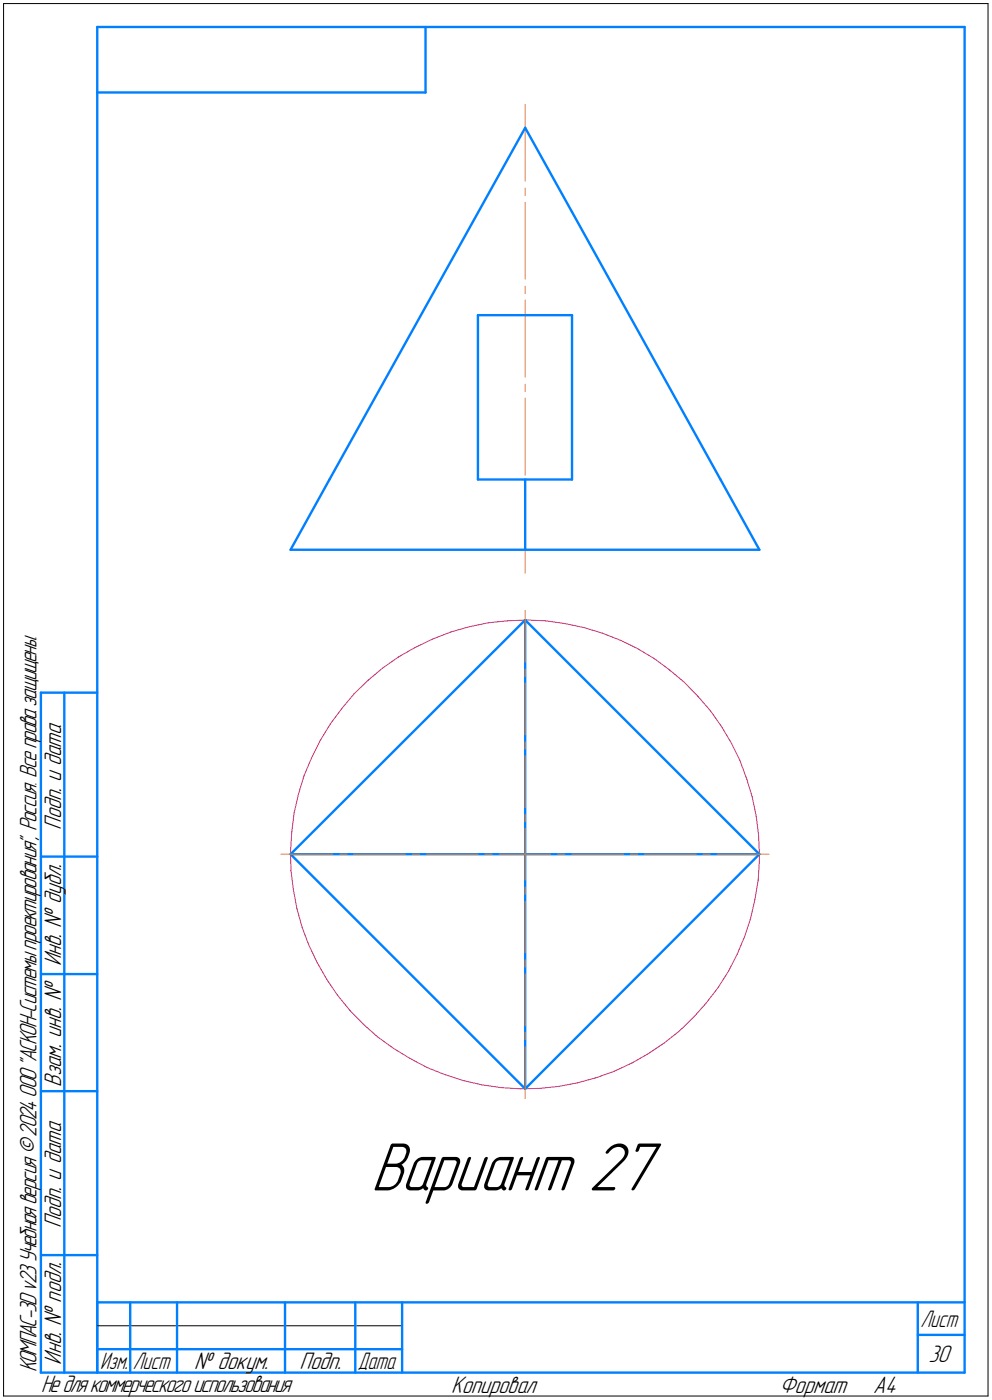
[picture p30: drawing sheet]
<svg xmlns="http://www.w3.org/2000/svg" width="212mm" height="299mm" viewBox="0 0 212 299" stroke-linecap="round" stroke-linejoin="round" font-family="sans-serif">
<defs><g id="words">
<text font-size="15.6" x="79.1" y="253.9">Вариант 27</text>
<g font-size="5.4">
<text x="13" y="177" transform="rotate(-90 13 177)">Подп. и дата</text>
<text x="13" y="206.1" transform="rotate(-90 13 206.1)">Инв. № дубл.</text>
<text x="13" y="231.8" transform="rotate(-90 13 231.8)">Взам. инв. №</text>
<text x="13" y="262" transform="rotate(-90 13 262)">Подп. и дата</text>
<text x="7.7" y="292.8" transform="rotate(-90 7.7 292.8)">КОМПАС-3Dv23Учебнаяверсия©2024ООО&quot;АСКОН-Системыпроектирования&quot;, Россия. Всеправазащищены.</text>
<text x="13" y="291.1" transform="rotate(-90 13 291.1)">Инв. № подл.</text>
<text x="41.4" y="292">№ докум.</text>
<text x="63.9" y="292">Подп.</text>
<text x="198" y="290.5">30</text>
<text x="8.8" y="297">Недлякоммерческогоиспользования</text>
<text x="96.3" y="297">Копировал</text>
<text x="166.2" y="297">Формат</text>
<text x="186.3" y="297">A4</text>
</g>
<g font-size="5.3">
<text x="196.4" y="283">Лист</text>
<text x="21.4" y="292">Изм.</text>
<text x="28.4" y="292">Лист</text>
<text x="76.4" y="292">Дата</text>
</g>
</g></defs>
<g fill="none" stroke="#0080ff" stroke-width=".51">
<path d="M20.7 5.8v287zM20.7 5.8h185zM20.7 19.7h70.1zM90.8 5.8v13.9zM205.7 5.8v287zM112 27.3l10 17.9zM112 27.3l-41.7 75zM122 45.2l31.7 57.1zM101.9 67.2v35.1zM101.9 67.2h20.1zM122 67.2v35.1zM62 117.3h100z"/>
<path d="M70.3 102.3l-8.3 15zM101.9 102.3h20.1zM112 102.3v15zM153.7 102.3l8.3 15zM112 132.2l50 50zM112 132.2v100zM8.7 147.7v145.1zM8.7 147.7h12zM13.7 147.7v145.1zM8.7 182.7h12zM62 182.2l50-50zM62 182.2l50 50z"/>
<path d="M62 182.2h100zM162 182.2l-50 50zM8.7 207.8h12zM8.7 232.7h12zM8.7 267.7h12zM20.7 277.8h185zM20.7 277.8v15zM27.8 277.8v15zM37.8 277.8v15zM60.8 277.8v15zM75.8 277.8v15zM85.8 277.8v15z"/>
<path d="M195.7 277.8v15zM8.7 292.8h12zM20.7 292.8h185zM20.7 287.8h7.1zM27.8 287.8h10zM37.8 287.8h23zM60.8 287.8h15zM75.8 287.8h10zM195.7 284.7h10z"/>
</g>
<g fill="none" stroke="#ff8000" stroke-width=".21">
<path d="M112 22.3v16.3zM112 43.2v16.3zM112 40.1v1.6zM112 64v16.4zM112 61v1.6zM112 84.9v16.4zM112 82v1.5zM112 105.8v16.5zM112 102.9v1.4zM112 130.2v11zM112 142.7v1.6zM112 145.7v11z"/>
<path d="M112 158.2v1.6zM112 161.2v11zM112 173.7v1.6zM112 176.7v5.5zM59.9 182.2h11.1zM72.5 182.2h1.5zM75.4 182.2h11zM88 182.2h1.5zM91 182.2h10.9zM103.5 182.2h1.5zM106.5 182.2h5.5zM112 192.3v10.9z"/>
<path d="M112 189.2v1.6zM112 182.2v5.5zM112 182.2h5.4zM119 182.2h1.5zM122 182.2h11zM134.5 182.2h1.5zM137.5 182.2h11zM149.9 182.2h1.6zM153 182.2h11zM112 207.8v11zM112 204.7v1.5zM112 223.3v11z"/>
<path d="M112 220.2v1.5z"/>
</g>
<g fill="none" stroke="#c52b79" stroke-width=".21">
<path d="M88.6 138.1l3.7-1.8zM92.3 136.3l3.9-1.5zM96.2 134.8l3.9-1.1zM100.1 133.7l4-.9zM104.1 132.8l4.1-.4zM108.2 132.4l4.2-.2zM112.4 132.2l4 .2zM116.4 132.4l4.1 .6zM120.5 133l4 .9zM124.5 133.9l3.9 1.1zM128.4 135l3.9 1.6zM132.3 136.6l3.7 1.7z"/>
<path d="M136 138.3l3.5 2.2zM68.3 157.9l-1.8 3.7zM70.4 154.4l-2.1 3.5zM72.9 151.1l-2.5 3.3zM75.5 148l3-2.9zM75.5 148l-2.6 3.1zM78.5 145.1l3.1-2.6zM81.6 142.5l3.4-2.4zM85 140.1l3.6-2zM139.5 140.5l3.3 2.4zM142.8 142.9l3.2 2.6zM146 145.5l2.8 3z"/>
<path d="M148.8 148.5l2.8 3.1zM151.6 151.6l2.3 3.4zM153.9 155l2.1 3.6zM156 158.6l1.8 3.6zM62.2 177.5l-.2 4zM62.7 173.4l-.5 4.1zM63.7 169.3l-1 4.1zM64.9 165.4l-1.2 3.9zM66.5 161.6l-1.6 3.8zM157.8 162.2l1.5 3.9zM159.3 166.1l1.1 3.9zM160.4 170l.9 4.1z"/>
<path d="M161.3 174.1l.5 4zM161.8 178.1l.2 4.1zM62 181.5l.1 4.2zM62.1 185.7l.5 4zM62.6 189.7l.7 4.1zM63.3 193.8l1.1 4zM64.4 197.8l1.5 3.8zM158.8 199.7l-1.6 3.8zM160.1 195.8l-1.3 3.9zM161 191.8l-.9 4zM161.7 187.7l-.7 4.1zM162 183.6l-.3 4.1z"/>
<path d="M162 182.2v1.4zM65.9 201.6l1.7 3.7zM67.6 205.3l2.1 3.6zM69.7 208.9l2.3 3.4zM72 212.3l2.6 3.2zM74.6 215.5l2.9 2.9zM77.5 218.4l3 2.7zM144.9 219.9l3-2.9zM150.6 214l-2.7 3zM153.2 210.7l-2.6 3.3zM155.4 207.2l-2.2 3.5zM157.2 203.5l-1.8 3.7z"/>
<path d="M80.5 221.1l3.4 2.5zM83.9 223.6l3.5 2.1zM87.4 225.7l3.6 2zM91 227.7l3.8 1.5zM94.8 229.2l3.9 1.3zM98.7 230.5l4.1 .9zM102.8 231.4l4 .6zM106.8 232l4.1 .2zM110.9 232.2h4.2zM115.1 232.2l4-.5zM119.1 231.7l4.1-.7zM123.2 231l4-1.1z"/>
<path d="M127.2 229.9l3.8-1.4zM131 228.5l3.8-1.8zM134.8 226.7l3.5-2zM138.3 224.7l3.4-2.3zM141.7 222.4l3.2-2.5z"/>
</g>
<path d="M79.1 242.7h62.6zM79.1 242.8h62.6zM79.1 242.9h62.6zM79.1 243h62.6zM79.1 243.1h62.6zM79.1 243.2h62.6zM79.1 243.2h62.6zM79.1 243.3h62.6zM79.1 243.4h62.6zM79.1 243.5h62.6zM79.1 243.6h62.6zM79.1 243.7h62.6zM79.1 243.8h62.6zM79.1 243.8h62.6zM79.1 243.9h62.6zM79.1 244h62.6zM79.1 244.1h62.6zM79.1 244.2h62.6zM79.1 244.3h62.6zM79.1 244.3h62.6zM79.1 244.4h62.6zM79.1 244.5h62.6zM79.1 244.6h62.6zM79.1 244.7h62.6zM79.1 244.8h62.6zM79.1 244.9h62.6zM79.1 244.9h62.6zM79.1 245h62.6zM79.1 245.1h62.6zM79.1 245.2h62.6zM79.1 245.3h62.6zM79.1 245.4h62.6zM79.1 245.4h62.6zM79.1 245.5h62.6zM79.1 245.6h62.6zM79.1 245.7h62.6zM79.1 245.8h62.6zM79.1 245.9h62.6zM79.1 246h62.6zM79.1 246h62.6zM79.1 246.1h62.6zM79.1 246.2h62.6zM79.1 246.3h62.6zM79.1 246.4h62.6zM79.1 246.5h62.6zM79.1 246.5h62.6zM79.1 246.6h62.6zM79.1 246.7h62.6zM79.1 246.8h62.6zM79.1 246.9h62.6zM79.1 247h62.6zM79.1 247.1h62.6zM79.1 247.1h62.6zM79.1 247.2h62.6zM79.1 247.3h62.6zM79.1 247.4h62.6zM79.1 247.5h62.6zM79.1 247.6h62.6zM79.1 247.6h62.6zM79.1 247.7h62.6zM79.1 247.8h62.6zM79.1 247.9h62.6zM79.1 248h62.6zM79.1 248.1h62.6zM79.1 248.2h62.6zM79.1 248.2h62.6zM79.1 248.3h62.6zM79.1 248.4h62.6zM79.1 248.5h62.6zM79.1 248.6h62.6zM79.1 248.7h62.6zM79.1 248.8h62.6zM79.1 248.8h62.6zM79.1 248.9h62.6zM79.1 249h62.6zM79.1 249.1h62.6zM79.1 249.2h62.6zM79.1 249.3h62.6zM79.1 249.3h62.6zM79.1 249.4h62.6zM79.1 249.5h62.6zM79.1 249.6h62.6zM79.1 249.7h62.6zM79.1 249.8h62.6zM79.1 249.9h62.6zM79.1 249.9h62.6zM79.1 250h62.6zM79.1 250.1h62.6zM79.1 250.2h62.6zM79.1 250.3h62.6zM79.1 250.4h62.6zM79.1 250.4h62.6zM79.1 250.5h62.6zM79.1 250.6h62.6zM79.1 250.7h62.6zM79.1 250.8h62.6zM79.1 250.9h62.6zM79.1 251h62.6zM79.1 251h62.6zM79.1 251.1h62.6zM79.1 251.2h62.6zM79.1 251.3h62.6zM79.1 251.4h62.6zM79.1 251.5h62.6zM79.1 251.5h62.6zM79.1 251.6h62.6zM79.1 251.7h62.6zM79.1 251.8h62.6zM79.1 251.9h62.6zM79.1 252h62.6zM79.1 252.1h62.6zM79.1 252.1h62.6zM79.1 252.2h62.6zM79.1 252.3h62.6zM79.1 252.4h62.6zM79.1 252.5h62.6zM79.1 252.6h62.6zM79.1 252.6h62.6zM79.1 252.7h62.6zM79.1 252.8h62.6zM79.1 252.9h62.6zM79.1 253h62.6zM79.1 253.1h62.6zM79.1 253.2h62.6zM79.1 253.2h62.6zM79.1 253.3h62.6zM79.1 253.4h62.6zM79.1 253.5h62.6zM79.1 253.6h62.6zM79.1 253.7h62.6zM79.1 253.7h62.6zM79.1 253.8h62.6zM79.1 253.9h62.6zM79.1 254h62.6zM79.1 254.1h62.6zM79.1 254.2h62.6zM79.1 254.3h62.6zM79.1 254.3h62.6zM79.1 254.4h62.6zM79.1 254.5h62.6zM79.1 254.6h62.6zM79.1 254.7h62.6zM79.1 254.8h62.6zM79.1 254.8h62.6zM79.1 254.9h62.6zM79.1 255h62.6zM79.1 255.1h62.6zM79.1 255.2h62.6zM79.1 255.3h62.6zM79.1 255.4h62.6zM79.1 255.4h62.6zM79.1 255.5h62.6zM79.1 255.6h62.6zM79.1 255.7h62.6zM79.1 255.8h62.6zM79.1 255.9h62.6zM79.1 255.9h62.6zM79.1 256h62.6zM79.1 256.1h62.6zM79.1 256.2h62.6zM79.1 256.3h62.6zM79.1 256.4h62.6zM79.1 256.5h62.6zM79.1 256.5h62.6zM79.1 256.6h62.6zM79.1 256.7h62.6zM79.1 256.8h62.6zM79.1 256.9h62.6z" fill="#fff" stroke="#fff" stroke-width=".21"/>
<path d="M.8 .8v297zM.8 .8h209.9zM210.7 .8v297zM.8 297.8h209.9zM20.7 282.8h65.1z" fill="none" stroke="#000" stroke-width=".21"/>
<use href="#words"/>
</svg>
